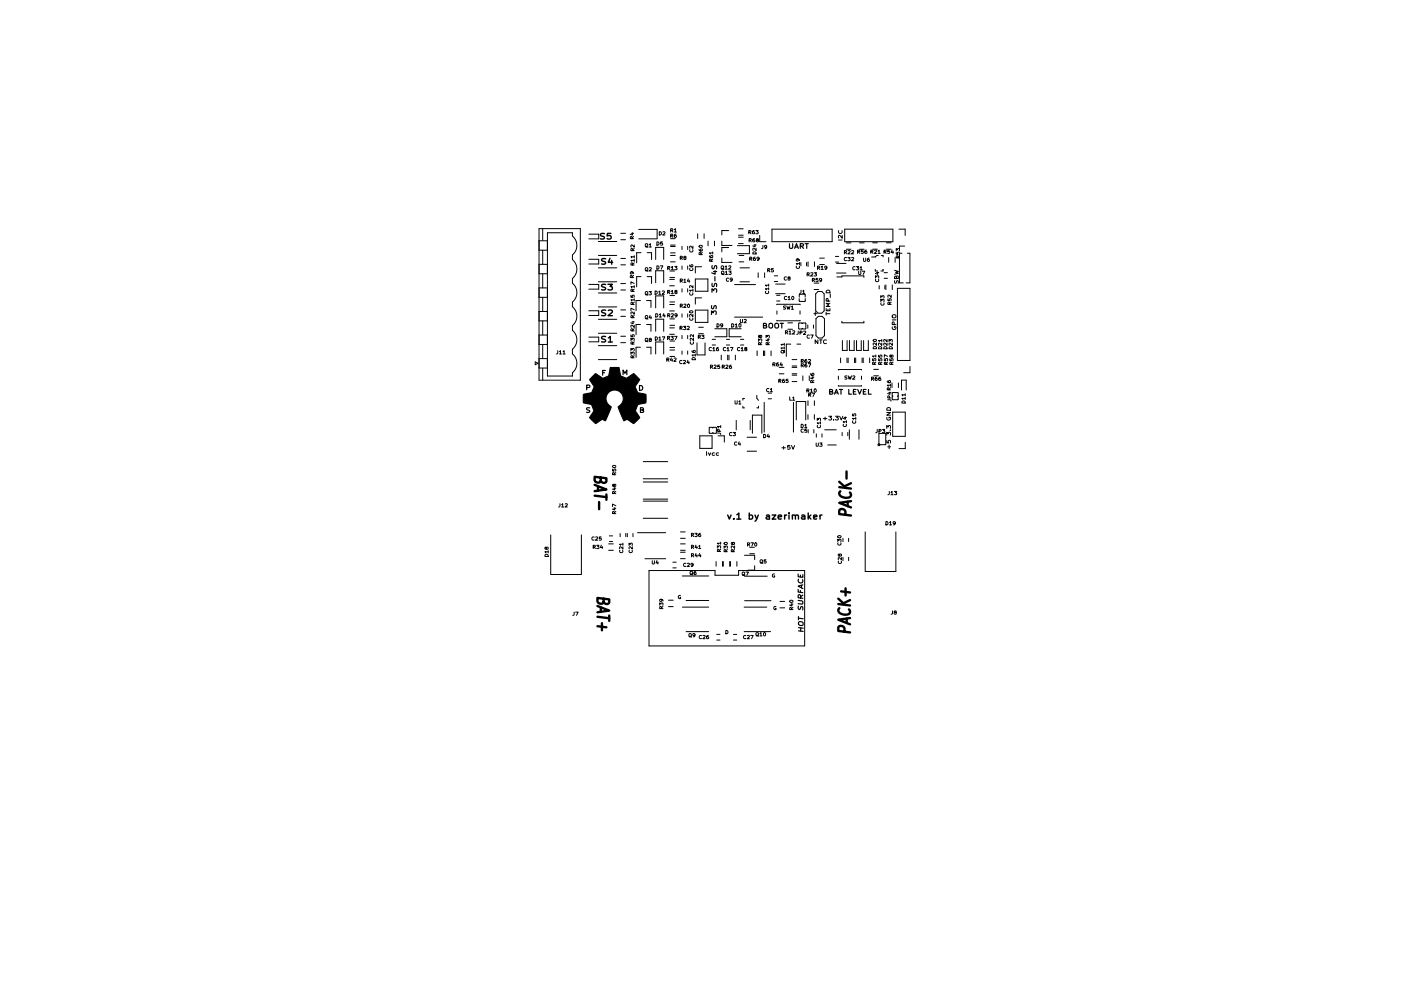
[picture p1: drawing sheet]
<svg xmlns="http://www.w3.org/2000/svg" width="297mm" height="210mm" viewBox="0 0 297 210" stroke-linecap="round" stroke-linejoin="round" font-family="sans-serif">
<g fill="none" stroke="#000" stroke-width=".21">
<path d="M114.3 48.5h8.7v32.2h-8.7zM114.3 58.1h1.8M114.3 56.1h1.8M114.3 53.1h1.8M114.3 51.1h1.8M115.1 48.5v2.5M115.1 53.1v3M115.1 58.1v3M116.1 49.4h5.3v.7a2.59 2.59 0 0 1 0 4v1a2.59 2.59 0 0 1 0 4v1a2.59 2.59 0 0 1 0 4v1a2.59 2.59 0 0 1 0 4v1a2.59 2.59 0 0 1 0 4v1a2.59 2.59 0 0 1 0 4v.7h-5.3zM124.8 49.7h2.1v1h-2.1M124.8 55h2.1v1h-2.1M126.9 59.8h3.9"/>
<path d="M126.9 56.8h3.9M126.9 51.2h3.9M126.9 54.2h3.9M131.6 49.5h1M131.6 50.9h1M131.6 54.8h1M131.6 56.2h1M133.9 49.5h.4M133.9 57.7l.1 .4h-.3l-.1-.3 .2-.1h.4l.1 .4M134 50.6v-.3l-.3-.1-.1 .4h.7M134 58.9v-.4h-.3l-.1 .4h.7M134.1 49.4v.5l-.5-.2"/>
<path d="M134.1 53.2v-.4h-.3v.4h.7M134.1 56.2v-.4h-.3v.4h.7M134.3 50.2l-.3 .3M134.3 58.4l-.3 .3M134.5 52v.5l-.5-.5-.2 .1v.3M134.5 55.2h-.7l.2 .3M134.5 54.5h-.7l.2 .2M134.5 52.7l-.4 .3M134.5 55.8l-.4 .2M134.5 54.2v.5M134.5 55v.5M135.4 48.7h3.9v2h-3.9"/>
<path d="M135.9 53.6h-.9v2.2M135.9 58.7h-.9v2.1M137 52.2l.4 .3M137 57.3l.4 .2M137.2 53.6h.9v1.5M137.2 58.7h.9v1.4M137.6 51.9l.3-.2v.7M137.6 56.8h.3l.2 .2-.5 .5h.5M137.6 52.4h.5M139 55v-2.5h1.7v2.5M139 60v-2.6h1.7v2.6M139.3 51.3a.36 .36 0 0 1 .4 .4 .36 .36 0 0 1-.4 .3z"/>
<path d="M139.3 56.4a.36 .36 0 0 1 .4 .3 .36 .36 0 0 1-.4 .4zM139.8 49.2a.36 .36 0 0 1 .4 .3 .36 .36 0 0 1-.4 .4zM140 56.4h.5l-.3 .7M140.5 51.3h-.4l-.1 .4 .4-.1 .1 .4h-.5M140.5 49.2h.3l.2 .2-.5 .5h.5M141.6 56.9h.3l.1-.3-.4-.1v.7M141.8 56.9l.2 .3M142 59.3h1M142 57.5h1M142 58.9h1M142.2 50.6h1M142.2 52h1"/>
<path d="M142.2 54.2h1M142.2 52.3h1M142.2 53.7h1M142.2 55.6h1M142.2 48.9h.4v-.3l-.4-.1v.7M142.2 50h.4v-.3h-.4v.7M142.3 56.7l.3-.2v.7M142.3 57.2h.5M142.4 48.9l.3 .3M142.4 50l.3 .4M143 48.7l.2-.2v.7M143 49.2h.4"/>
<path d="M143 56.5h.5l-.2 .3 .2 .1v.3h-.5M143.3 49.7l-.3 .1v.4l.1 .2 .3-.1-.1-.3-.3 .1M144.2 54.7h.4v-.3h-.4v.7M144.2 59.6l.4-.1v-.2l-.4-.1v.7M144.4 54.7l.3 .4M144.4 59.6l.3 .3M144.6 52.3v.7M144.6 56.4v.7M145 59.4l.2-.2v.7M145 59.9h.4M145.1 54.7l-.1-.2 .1-.1h.3v.2a.3 .3 0 0 0-.3 .1 .3 .3 0 0 0-.1 .3h.4l-.1-.3M145.8 52.3v.7"/>
<path d="M145.8 56.4v.7M145.9 59.2l-.1 .5h.4M146.1 59.4v.5M146.2 56.2l.2 .4h.4l.1-.1-.1-.3h-.3l.1 .4M146.3 53a.33 .33 0 0 0 .3 .5 .33 .33 0 0 0 .2-.5M146.3 56.9a.33 .33 0 0 0 .3 .5 .33 .33 0 0 0 .2-.5M146.9 52.2v.5l-.5-.5-.2 .2 .1 .3M147.4 59.2h2.7v2.6h-2.7zM147.9 49.6v1M148.2 52.9l.2 .3 .4 .1 .1-.2v-.3l-.4 .1 .1 .4M148.3 52.1a.34 .34 0 0 1 .4-.1 .34 .34 0 0 1 .2 .4 .34 .34 0 0 1-.4 .1 .34 .34 0 0 1-.3-.3zM148.6 54v-.4h-.3l-.1 .4h.7"/>
<path d="M148.8 56.6h-1.4v1.3M148.9 53.6l-.3 .2M149.3 49.6v1M150.1 51.1v1M150.4 54.3l.2 .3 .4 .1 .1-.2-.1-.3-.3 .1 .1 .4M150.8 55.4v-.4h-.3l-.1 .4h.7M151.1 53.7h-.7l.2 .2M151.1 55l-.3 .2M151.1 53.4v.5M151.5 51.1v1M153 51.1v1h2.2M153 54.7v1h2.2"/>
<path d="M153.1 56.9l.4 .3M153.1 58.1l.4 .2M153.7 56.6l.3-.2v.7M153.7 57.1h.5M153.8 57.7l.2-.2v.7M153.8 58.2h.5M154.5 59.1a.33 .33 0 0 0-.5 .2 .33 .33 0 0 0 .5 .3M154.5 56.5l.3-.1 .2 .2-.5 .5h.5M154.5 48.9h-1.5v.9M154.5 52.5h-1.5v.9M154.5 57.5h.5l-.2 .3 .2 .1v.3h-.5M155.3 59.3l-.4 .1-.1-.3 .3-.1 .2 .1-.1 .4-.3 .2"/>
<path d="M156.3 52.1h2.6v1.7h-2.6M156.6 49.9h1M156.6 48.5h1M156.6 50.3h1M156.6 51.7h1M156.7 54.2h1M156.7 55.6h1M156.9 59.8h2M156.9 56.8h2M158.8 49.3l.4-.1v-.2l-.4-.1v.7M158.8 51h.4l.1-.3-.5-.1v.7M159 54.9h.3l.1-.3h-.4v.7"/>
<path d="M159 49.3l.2 .3M159 51l.3 .3M159.2 54.9l.2 .4M159.7 53.5a.37 .37 0 0 1 .5 0 .37 .37 0 0 1 .1 .4h-.7zM159.8 52h.5M159.9 48.9l-.3 .2-.1 .4 .2 .1 .3-.1-.1-.3-.4 .1M160 50.6l-.4 .2v.4l.1 .1h.3v-.4l-.4 .1M160.1 51.9v.5l-.5-.2M160.1 54.6l-.3 .1-.1 .4 .2 .2 .2-.1v-.3l-.4 .1M160.3 48.9h.4l-.2 .3h.2v.3h-.4M160.3 52.7v.5l-.5-.5-.2 .1 .1 .3M160.5 50.9l-.1-.1 .1-.2 .3 .1v.2a.3 .3 0 0 0-.3 0 .3 .3 0 0 0-.1 .4h.4l-.1-.4"/>
<path d="M160.7 57.9v1M160.9 54.9l-.3 .1-.1-.4h.3l.1 .1v.4l-.3 .2M161.1 49.9v1.4h1.3M161.8 52.1l-.1 .6-.3 .1M162.1 57.9v1M162.6 52.4l-.4 .1-.1-.4h.3l.2 .1-.1 .4-.3 .2M162.8 57.3h.4v-.3h-.4v.7M163 57.3l.2 .4M163.7 48.6h12.7v2.7h-12.7zM164 57h-.4l-.1 .3h.4l.1 .3h-.5M164.2 59.7h.7M164.2 58.5h.7"/>
<path d="M166.8 58.8a.33 .33 0 0 0-.5 .3 .33 .33 0 0 0 .5 .3M167.2 59l-.1-.1 .1-.2 .3 .1v.2a.3 .3 0 0 0-.3 0 .3 .3 0 0 0-.1 .4h.4l-.1-.4M168.9 56.5a.33 .33 0 0 0 .3 .5 .33 .33 0 0 0 .3-.5M169.1 54.9l.1 .4-.3 .1-.1-.3 .1-.2 .4 .1 .2 .3M169.5 55.9h-.7l.2 .3M169.5 55.7v.5M169.8 55.7v.7M171 55.7v.7M171.1 58.2h.4v-.3h-.4v.7M171.3 58.2l.3 .4M171.3 55.5v1M171.9 57.9h.3l.1 .2-.4 .5h.4"/>
<path d="M172.2 59.4h.4v-.3h-.4v.7M172.4 59.4l.3 .4M172.6 57.9h.5l-.3 .2 .3 .1v.3h-.5M172.7 55.5v1M173.3 56.8h.4v-.3h-.4v.7M173.4 59.1h-.4v.3h.4v.3h-.4M173.5 56.8l.3 .4M173.8 54.8h1M173.8 56.1h1M174.1 56.7l.2-.2v.7M174.1 57.2h.4M174.2 59.4l-.4 .1v-.4h.3l.1 .1v.4l-.4 .2"/>
<path d="M175.3 56.8l-.4 .1v-.4h.3l.1 .1v.4l-.4 .2M177.1 55.6h.7M177.1 54.4h.7M177.4 57.9h2M177.4 55.9h2M177.4 58.8h1.1v-.3h4.7v.4M177.8 50.9h.8M177.8 48.9a.4 .4 0 0 0 .4 .6 .4 .4 0 0 0 .3-.6M178.6 49.9v.6l-.6-.6-.2 .2v.4M179 53.5h.4v-.3h-.4v.7M179.1 48.6h10.2v2.7h-10.2zM179.2 53.5l.3 .4"/>
<path d="M179.4 51.5h1M179.4 52.9h1M179.5 54.7a.33 .33 0 0 0-.5 .3 .33 .33 0 0 0 .5 .3M179.8 54.6h.4l-.2 .3 .2 .1v.3h-.4M179.8 53.2h.3l.1 .2-.4 .5h.4M180.6 54.7l.3-.1 .1 .2-.5 .5h.5M180.6 53.2h.3l.1 .2-.5 .5h.5M181.3 56.6a.33 .33 0 0 0-.5 .3 .33 .33 0 0 0 .5 .3M181.6 56.6h.4l-.2 .2 .2 .1v.3h-.4M181.8 53.4h.4v-.3h-.4v.7M182 53.4l.3 .4M182.1 57.5v.6l.1 .1 .3-.1v-.6"/>
<path d="M182.2 51.5h1M182.2 52.9h1M182.4 56.8l.2-.2v.7M182.4 57.3h.4M182.8 57.5h.5l-.3 .7M183 53.1h-.4v.3h.4v.3h-.4M183.1 54.8v.5l.1 .2 .3-.2v-.5M183.7 53.1l-.3 .1v.4l.1 .2 .3-.1-.1-.3-.3 .1M184.3 54.8l-.4 .1v.4l.1 .2 .3-.1v-.3l-.4 .1M184.6 53.4h.4v-.3h-.4v.7M184.8 53.4l.3 .4M185 52.9h1"/>
<path d="M185 51.5h1M185.4 53.1h.3l.1 .2-.4 .5h.4M185.6 57.1v.4h.4M185.6 59v-.5l.3 .3 .1-.3h.3v.5M185.7 59.3a.33 .33 0 0 0 .3 .5 .33 .33 0 0 0 .3-.5M185.9 57.8h.4M186.1 57.7v.5l-.5-.2M186.2 53.3l.2-.2v.7M186.2 53.8h.4M186.2 54.2h-.2l-.4 .3h-.8M186.9 54.2h.3v.3M187.2 57.1v.4h-.4"/>
<path d="M187.4 53.4h.4v-.3h-.4v.7M187.4 57.8h.7M187.4 59h.7M187.6 53.4l.3 .4M187.9 52.9h1M187.9 51.5h1M188.4 54.6v1M188.6 53.1h-.4v.3h.4v.3h-.4M189.1 53l-.1 .5h.4M189.3 53.3v.5M189.7 57.3l.8 .3-.6 .2 .6 .2-.8 .2M189.7 59.5v.6h.3l.1-.5 .2-.1 .2 .2-.1 .4"/>
<path d="M189.8 54.6v1M190 53.5v.4l.3 .1v-.4l.4-.1v.5M190 53.2v-.5l.3 .3v-.2h.4v.4M190 58.8l.2-.3 .3 .2v.4h-.8v-.5l.3 .1v.4M190.4 54.7l-.1-.4h-.2l-.1 .4h.7M190.6 48.6h1.3v1.3M190.7 54.3l-.3 .2M191.2 53.7h-.5v6.3h.8M191.8 52.2h-1.1v.8M192.4 53.7h.5v6.3h-.8M113.5 76.8l.6 .3-.6 .3zM114.3 78.1h1.8"/>
<path d="M114.3 76.1h1.8M114.3 73.1h1.8M114.3 71.1h1.8M114.3 68.1h1.8M114.3 66.1h1.8M114.3 63.1h1.8M114.3 61.1h1.8M115.1 63.1v3M115.1 68.1v3M115.1 73.1v3M115.1 78.2v2.5M118.3 74.4l-.1 .6-.2 .1"/>
<path d="M118.6 74.6l.2-.2v.7M118.6 75.1h.5M119.4 74.6l.2-.2v.7M119.4 75.1h.4M124.8 60.3h2.1v1h-2.1M124.8 65.9h2.1v1h-2.1M124.8 71.5h2.1v1h-2.1M126.9 67.7h3.9M126.9 65.1h3.9M126.9 62.2h3.9M126.9 70.7h3.9M126.9 73.3h3.9"/>
<path d="M126.9 76.3h3.9M131.6 67.1h1M131.6 65.8h1M131.6 60.2h1M131.6 61.5h1M131.6 71.3h1M131.6 72.7h1M133.8 62.7v.3l.3 .1v-.4h.3v.4M133.8 75.2v-.5l.2 .3 .1-.3h.3v.5M133.8 74.4v-.5l.2 .3 .1-.2h.3v.4M133.8 72.3v-.5l.2 .2 .1-.2h.3v.5M133.8 71.1v.3l.3 .1v-.4h.3v.4"/>
<path d="M134 68.3h.5M134.1 64.6v-.4h-.3v.4h.7M134.1 61.8v-.4h-.3v.4h.7M134.1 70.2v-.4h-.3v.4h.7M134.1 67.4v-.4h-.3v.4h.7M134.1 75.9v-.4h-.3v.4h.7M134.1 73v-.4h-.3v.4h.7M134.2 68.2v.5l-.5-.2M134.5 63.6h-.7l.2 .2M134.5 60.8h-.7l.2 .3M134.5 60.1l-.7-.3v.5M134.5 69v.5l-.5-.5-.2 .1v.3"/>
<path d="M134.5 66.2v.5l-.5-.5-.2 .1v.3M134.5 65.7l-.7-.3v.5M134.5 60.6v.5M134.5 63.4v.4M134.5 64.2l-.4 .2M134.5 61.4l-.4 .2M134.5 69.7l-.4 .3M134.5 66.9l-.4 .3M134.5 75.5l-.4 .2M134.5 72.5l-.4 .3M135.8 63.8h-.9v2.1M135.8 68.8h-.9v2.2"/>
<path d="M135.8 73.7h-.9v2.1M137 62.4l.4 .2M137 67.5l.4 .2M137 72.3l.4 .2M137.1 63.8h.9v1.4M137.1 68.8h.9v1.5M137.1 73.7h.9v1.4M137.6 61.9h.5l-.3 .2 .3 .1v.3h-.5M137.8 72.1l-.2-.2 .2-.1h.3v.2a.3 .3 0 0 0-.4 .1 .3 .3 0 0 0 0 .3h.4l-.2-.3M137.8 66.9l-.2 .5h.5M138 67.2v.4M138.9 61.7a.36 .36 0 0 1 .5 .4 .36 .36 0 0 1-.5 .3z"/>
<path d="M138.9 71.5a.36 .36 0 0 1 .5 .3 .36 .36 0 0 1-.5 .4zM139 65.3v-2.5h1.7v2.5M139 70.3v-2.6h1.7v2.6M139 75.1v-2.5h1.7v2.5M139 66.6a.36 .36 0 0 1 .5 .3 .36 .36 0 0 1-.5 .4zM139.7 61.9l.2-.2v.7M139.7 62.4h.4M139.7 71.7l.2-.2v.7M139.7 72.2h.4M139.8 66.8l.2-.2v.7M139.8 67.3h.4M140.4 71.5h.5l-.3 .7"/>
<path d="M140.4 61.8l.3-.1 .2 .2-.5 .5h.5M140.7 66.5l-.2 .5h.5M140.9 66.8v.5M141.4 76.3h.4v-.3h-.4v.7M141.5 71.7h.4v-.3h-.4v.7M141.6 62l.3-.1 .1-.2-.4-.1v.7M141.6 66.9h.3l.1-.3h-.4v.7M141.6 76.3l.2 .4M141.7 71.7l.3 .4M141.8 62l.2 .3M141.8 66.9l.2 .4M142 60.6h1"/>
<path d="M142 64.6h1M142 66h1M142 69.6h1M142 70.9h1M142 62.7h1M142 64.1h1M142 67.7h1M142 69h1M142 72.4h1M142 73.7h1M142 74.3h1M142 75.6h1"/>
<path d="M142.3 71.4h.4l-.2 .2 .2 .1v.3h-.4M142.3 61.8l.3-.2v.7M142.3 66.6h.3l.2 .2-.5 .5h.5M142.3 62.3h.5M142.3 75.9l-.2 .5h.5M142.5 76.2v.5M142.9 76h.3l.2 .2-.5 .5h.5M143 71.4h.5l-.3 .7M143.2 61.9l-.1-.1 .1-.2 .3 .1v.1a.3 .3 0 0 0-.3 .1 .3 .3 0 0 0-.1 .3h.4l-.1-.3M143.5 66.9l-.3 .1-.1-.4h.3l.1 .1v.4l-.3 .2M144.2 69.6h.4v-.3l-.4-.1v.7M144.2 64.9h.4v-.3l-.4-.1v.7"/>
<path d="M144.4 69.6l.2 .3M144.4 64.9l.3 .3M144.6 76.5a.33 .33 0 0 0-.5 .3 .33 .33 0 0 0 .5 .3M144.6 61.3v.7M144.6 66.6v.7M144.6 71.2v.7M144.6 74.5v.7M144.9 76.5h.3l.1 .2-.4 .5h.4M144.9 69.2h.5l-.3 .3 .3 .1v.3h-.5M145 64.6l.3-.1 .1 .2-.4 .5h.4M145.7 69.3l.3-.1 .2 .2-.5 .5h.5M145.8 61.3v.7"/>
<path d="M145.8 66.6v.7M145.8 71.2v.7M145.8 74.5v.7M145.8 64.6l.1-.1a.32 .32 0 0 1 .3 .4 .32 .32 0 0 1-.4 .3zM145.8 76.4l-.1 .5h.4M146 76.7v.5M146.3 62.1a.33 .33 0 0 0 .3 .5 .33 .33 0 0 0 .2-.5M146.3 67.5a.33 .33 0 0 0 .3 .5 .33 .33 0 0 0 .2-.5M146.3 66a.34 .34 0 0 1 .4-.1 .34 .34 0 0 1 .2 .4 .34 .34 0 0 1-.4 .1 .34 .34 0 0 1-.3-.4zM146.4 72.5a.33 .33 0 0 0 .3 .5 .33 .33 0 0 0 .3-.5M146.7 74.4l.2 .4h.4l.1-.2-.1-.2h-.3l.1 .4M146.8 75.9a.37 .37 0 0 1 .5 0 .37 .37 0 0 1 .1 .4h-.7z"/>
<path d="M146.9 61.6h-.7l.2 .2M146.9 60.6v.5l-.5-.5-.2 .2 .1 .3M146.9 66.7v.5l-.5-.5-.2 .1 .1 .4M146.9 61.4v.4M147 71.8v.5l-.5-.5-.2 .1 .1 .3M147 71v.5l-.5-.5-.2 .2 .1 .3M147.4 75.3h-.7l.2 .3M147.4 75.1v.5M147.4 65.8h2.7v2.6h-2.7zM147.8 72.8v2.5h1.7v-2.5M148 71.5h.4l.1-.3-.5-.1v.7M148.1 69.4h1"/>
<path d="M148.1 70.8h1M148.2 71.5l.3 .3M148.8 63.2h-1.4v1.3M148.8 71.1h.5l-.3 .3 .2 .1v.3h-.4M150.6 77.8h.4v-.3h-.4v.7M150.8 77.8l.3 .4M150.8 73.8a.33 .33 0 0 0-.5 .3 .33 .33 0 0 0 .5 .2M151 72h.7M151 73.2h.7M151.1 73.9l.3-.2v.7M151.1 74.4h.5M151.4 77.5h.3l.1 .2-.4 .5h.4"/>
<path d="M151.6 69.7h2.5v1.7h-2.5M152 68.7a.36 .36 0 0 1 .5 .3 .36 .36 0 0 1-.5 .4zM152.3 73.7l-.4 .2v.4l.2 .1 .2-.1v-.3l-.4 .1M152.6 77.5h-.4v.3h.3l.1 .3h-.4M152.9 75.3v1M153.1 77.8h.4v-.3h-.4v.7M153.2 69l-.4 .1v-.3l.3-.1 .1 .1v.4l-.4 .2M153.3 77.8l.3 .4M153.8 73.8a.33 .33 0 0 0-.5 .3 .33 .33 0 0 0 .5 .2M153.9 77.5h.3l.1 .2-.4 .5h.4M154 72h.7M154 73.2h.7"/>
<path d="M154.1 73.9l.3-.2v.7M154.1 74.4h.5M154.3 75.3v1M154.6 75.3v1M154.9 73.7h.5l-.3 .7M155 77.5l-.3 .1v.4l.1 .2 .3-.1-.1-.3-.3 .1M155.1 68.7a.36 .36 0 0 1 .5 .3 .36 .36 0 0 1-.5 .4zM155.7 60.4h4.5M155.7 67.3h6M155.9 68.9l.2-.2v.7M155.9 69.4h.4M155.9 75.3v1"/>
<path d="M156.7 68.8l.1-.1a.32 .32 0 0 1 .3 .4 .32 .32 0 0 1-.4 .2zM156.8 73.8a.33 .33 0 0 0-.5 .3 .33 .33 0 0 0 .5 .2M157 67.8v.5l.1 .2 .3-.2v-.5M157 72h.7M157 73.2h.7M157.1 73.9l.3-.2v.7M157.1 74.4h.5M157.2 69.7h-2.6v1.7h2.6M157.8 67.8h.3l.1 .2-.5 .5h.5M158.1 74l-.2-.1 .2-.2 .2 .1v.1a.3 .3 0 0 0-.3 .1 .3 .3 0 0 0-.1 .3h.4l-.1-.3M160.5 74.4v1M160.8 72.4v-.5l.3 .3 .1-.3h.3v.5"/>
<path d="M161.1 71.3l.4-.1v.4a.3 .3 0 0 1-.4-.1 .3 .3 0 0 1-.1-.3h-.1l-.1 .2 .1 .2 .2-.2M161.2 73.1v-.4h-.3l-.1 .4h.7M161.5 72.7l-.3 .2M161.9 74.4v1M162.1 74.4v1M162.3 61.8a.33 .33 0 0 0 .3 .5 .33 .33 0 0 0 .3-.5M162.4 71.6v-.5l.3 .3v-.2h.3v.4M162.6 72h.5M162.8 73.1l-.1-.4h-.2l-.1 .4h.7M162.9 71.9v.5l-.5-.2M163 61.3h-.7l.2 .2M163 60.5h-.7l.2 .2"/>
<path d="M163 60.3v.4M163 61v.5M163.1 72.7l-.3 .2M163.5 74.4v1M163.9 77.3h.4v-.3h-.4v.7M164.1 77.3l.2 .4M164.5 60.3h2M164.5 62.3h2M164.7 63.9h.7M164.7 62.7h.7M164.7 68h4.9M164.7 64.7h4.9"/>
<path d="M164.7 66v.7M165 77l-.3 .1-.1 .4 .2 .2 .3-.1-.1-.3-.4 .1M165.2 77.9h1M165.2 79.3h1M165.6 76.9l-.2 .5h.5M165.8 77.2v.5M166.3 73.8h-.7l.2 .3M166.3 73.1h-.7l.2 .2M166.3 72.8v.5M166.3 73.6v.5M166.3 74.3l-.2 .4M166.5 70.5h.4v-.3h-.4v.7"/>
<path d="M166.6 64.9l-.5 .1v.2l.5 .3-.5 .1M166.7 70.5l.3 .4M166.8 62.9a.33 .33 0 0 0-.5 .3 .33 .33 0 0 0 .5 .3M166.8 64.9l.2 .7 .2-.5 .1 .5 .2-.7M167 68.5h1M167 69.9h1M167.1 63.1l.2-.2v.7M167.1 63.6h.4M167.3 70.4l.2-.2v.7M167.3 70.9h.4M167.7 73h-1v2.6M167.8 65.1l.2-.2v.7"/>
<path d="M167.8 65.6h.4M167.9 62.9h.1a.32 .32 0 0 1 .3 .4 .32 .32 0 0 1-.4 .2zM167.9 76.3h1M167.9 77.7h1M167.9 77.9h1M167.9 79.3h1M167.9 79.6h1M168.1 70.2h.3l.1 .2-.5 .5h.5M169 73h.8M169.2 70.2v.6l-.3 .1M169.3 68.7l.1-.2 .7 .2 .1-.2 .6 .1 .1 1.1-.2 .1M169.3 68.7l.1 1.1h.6l.1-.1 .6 .1"/>
<path d="M169.5 63.3v.5M169.5 63.8l.1 .2M169.6 70.6h.4v-.3l-.4-.1v.7M169.6 66v.7M169.8 61.6v.6l-.3 .1M169.9 76.6h.4v-.3h-.4v.7M169.9 77.5h.4v-.3h-.4v.7M170.1 76.6l.2 .4M170.1 77.5l.2 .4M170.2 61.8l.2-.2v.7M170.2 62.3h.4M170.2 79.7v1"/>
<path d="M170.4 70.3l.3-.1 .1 .2-.5 .5h.5M170.7 63v-.5l-1.1-.1-.1 .1v.5M170.7 63.8l-.1 .2h-1M170.7 63.3v.5M171 76.3l-.3 .1-.1 .4 .2 .2 .3-.1-.1-.3-.4 .1M171 77.2l-.3 .1-.1 .4 .2 .2 .3-.1-.1-.3-.4 .1M171.3 68.9v.7M171.4 77.2h.5l-.3 .7M171.4 76.3h.3l.2 .2-.5 .5h.5M171.6 79.7v1M171.6 71.1a.33 .33 0 0 0-.5 .3 .33 .33 0 0 0 .5 .3M171.9 79.3l.1 .3h.4l.2-.1-.1-.3-.3 .1 .1 .3"/>
<path d="M171.9 71.1h.5l-.3 .7M172.3 79.9v.5l-.5-.2M172.5 68.9v.7M172.6 66.5h.6M172.6 60.1h1M172.6 61.4h1M172.9 66.2v.7M172.9 62.3l.5-.5h.8l.5 .5v3.6l-.5 .5h-.8l-.5-.5zM173 67.6l.5-.5h.8l.5 .5v3.6l-.5 .5h-.8l-.5-.5zM173.4 72.1v.8l-.6-.8v.8M173.7 72.1h.6M174 72.1v.8"/>
<path d="M175.2 65.5v.4h.8v-.4M175.2 66.6h.8M175.2 66.3v.5M175.2 72.2a.4 .4 0 0 0-.6 .3 .4 .4 0 0 0 .6 .3M175.3 61.6a.43 .43 0 0 1 .5 0 .43 .43 0 0 1 .2 .5h-.8zM175.5 65.6v.3M175.6 63.9l-.1-.5-.2-.1-.1 .6h.8M176 64.4h-.8l.5 .3-.5 .3h.8M176 62.4v.7M177.7 78.5h4.9M177.7 79.8v.7M178.2 75.9v1"/>
<path d="M178.5 68.2v.3h4.7v-.3M178.6 72.2v2.1h1v-2.1M179.6 79.8h-.4v.2l.4 .3-.5 .1M179.6 75.9v1M179.8 75.9v1M179.8 79.7l.2 .7 .2-.5 .1 .5 .2-.7M180.1 72.2v2.1h1v-2.1M180.8 79.8l.3-.1 .2 .2-.5 .5h.5M181.2 75.9v1M181.4 75.9v1M181.6 72.2v2.1h1v-2.1M182.6 79.8v.7"/>
<path d="M182.8 75.9v1M183 75.9v1M183.1 72.2v2.1h1v-2.1M184.4 75.9v1M185 76.1v.4h.3v-.4h.3v.4M185.2 72.1a.34 .34 0 0 1 .4-.1 .34 .34 0 0 1 .2 .3 .34 .34 0 0 1-.4 .2 .34 .34 0 0 1-.2-.4zM185.2 73.6a.37 .37 0 0 1 .5 0 .37 .37 0 0 1 .1 .4h-.7zM185.3 78.4h1M185.3 79.7h1M185.4 77.3l-.1-.4h-.2l-.1 .4h.7M185.7 75.5h-.7l.2 .3M185.7 76.8l-.3 .3"/>
<path d="M185.7 75.3v.5M185.8 72.8v.5l-.5-.5-.2 .1 .1 .3M186.3 76.1v.4h.3v-.3l.3-.1v.4M186.3 75.4v.3l.3 .1v-.4h.3v.4M186.3 73.6a.37 .37 0 0 1 .5 0 .37 .37 0 0 1 .1 .4h-.7zM186.4 60.6v.7M186.6 77.3v-.4h-.3v.4h.7M186.7 64v-.5l.3 .3 .1-.3h.3v.5M186.7 63.2v-.5l.3 .3 .1-.2h.3v.4M186.8 64.3a.33 .33 0 0 0 .3 .5 .33 .33 0 0 0 .3-.5M186.9 72.8v.5l-.5-.5-.2 .1 .1 .3M186.9 72.3h-.7l.2 .2"/>
<path d="M186.9 72v.5M187 76.8l-.4 .3M187.5 73.6a.37 .37 0 0 1 .4 0 .37 .37 0 0 1 .2 .4h-.7zM187.5 76.1v.4h.3v-.4h.3v.4M187.6 60.6v.7M187.8 60.4v1M187.9 77.3l-.1-.4h-.2l-.1 .4h.7M188.1 72.8v.5l-.5-.5-.2 .1v.3M188.1 72v.5l-.5-.5-.2 .2v.3M188.2 75.6l-.7-.3v.5M188.2 76.8l-.3 .3M188.2 63.4v.4h.4l-.1-.4h.4v.4"/>
<path d="M188.5 72.5v-.5l.3 .3v-.2h.3v.4M188.6 73.6a.37 .37 0 0 1 .4 0 .37 .37 0 0 1 .2 .4h-.7zM188.6 64.6v-.4h-.3l-.1 .4h.7M188.7 76.1v.4h.3v-.3l.3-.1v.4M188.9 62.6v.5l-.5-.5-.2 .2 .1 .3M188.9 64.1l-.3 .3M189 75.5l.3-.1v.3a.3 .3 0 0 1-.3 0 .3 .3 0 0 1-.1-.3h-.2v.2l.1 .2 .2-.2M189 77.3v-.4h-.3v.4h.7M189.2 67.9h.8M189.2 60.4v1M189.2 72.8v.5l-.5-.5-.2 .1 .1 .3M189.2 69.3a.4 .4 0 0 0 .4 .6 .4 .4 0 0 0 .3-.6h-.3v.2"/>
<path d="M189.4 76.8l-.4 .3M189.6 68.9l-.1-.5-.2-.1-.1 .6h.8M190.3 61.2h2.6v15.3h-2.6zM192.9 77.7v1.4h-1.3M129.9 99.5v.4l.3 .1v-.4l.3-.1v.5M129.9 98.8a.34 .34 0 0 1 .4-.1 .34 .34 0 0 1 .2 .4 .34 .34 0 0 1-.4 .1 .34 .34 0 0 1-.2-.3zM136.4 97.9h5.2M148.4 92.5h2.6v2.6h-2.6zM149.8 95.8v.8M150.2 96.1l.2 .5 .3-.5M150.5 90.7l-.1 .1v1.1h.6l.1-.1 .7 .1M150.5 90.7l.6 .1 .1-.1h.7v1.1l-.1 .1"/>
<path d="M151.5 96.1l-.5 .1 .1 .4h.4M152.1 91.9h.6l.1 .3M152.2 92.5h1.4v1.3M152.3 96.1l-.4 .1 .1 .4h.3M152.5 91.5l-.1-.4h-.2l-.1 .4h.7M152.8 90.5h-.7l.2 .2M152.8 90.3v.4M155.2 91.8a.33 .33 0 0 0-.5 .3 .33 .33 0 0 0 .5 .3M155.4 91.8h.5l-.2 .2 .2 .1v.3h-.5M155.8 85v.6l.2 .1 .3-.1v-.6M156.1 89.2v2M156.2 93.8a.33 .33 0 0 0-.5 .3 .33 .33 0 0 0 .5 .3"/>
<path d="M156.6 85.2l.3-.2v.7M156.6 85.7h.5M156.7 93.7l-.2 .5h.5M156.9 94v.5M157.5 86.2v.3h.4M157.9 84.5h-.4v.4M158.4 95.7h2M158.4 92.8h2M159.1 89.2v2M159.5 91.9v-3.8h2v3.8M160.5 83.9v.6l.3 .4M160.8 86.2v.3h-.3"/>
<path d="M161.9 92.2a.36 .36 0 0 1 .5 .3 .36 .36 0 0 1-.5 .4zM162 85.4v6.3M162.9 92.1l-.2 .5h.5M162.9 84.6h.7M162.9 83.4h.7M163 82.5a.33 .33 0 0 0-.5 .3 .33 .33 0 0 0 .5 .2M163 92.4v.5M163.3 82.6l.3-.2v.7M163.3 83.1h.5M165.1 80.8h.4v-.3h-.4v.7M165.3 80.8l.3 .4M165.8 95h.7"/>
<path d="M166.1 94.7v.6M166.3 80.5l-.4 .1v.4l.1 .2 .3-.1v-.3l-.4 .1M167.1 80.5h-.4v.3h.3l.1 .3h-.4M167.4 84.2v.7h.4M167.5 94.5h-.5v.4h.4l.1 .3h-.5M167.8 94.5l.3 .8 .4-.8M167.9 81h1M168 84.4l.3-.2v.7M168 84.9h.5M168.2 85.4v6.3M168.8 89.1v-3.9h2v3.9M169.9 90a.36 .36 0 0 1 .4 .4 .36 .36 0 0 1-.4 .3z"/>
<path d="M170.3 91.1a.33 .33 0 0 0-.5 .3 .33 .33 0 0 0 .5 .2M170.6 90.2l.3-.2v.7M170.6 90.7h.5M171 91h-.3l-.1 .3h.4v.3h-.4M171.1 82.9l.4-.1v-.2l-.4-.1v.7M171.3 82.9l.2 .3M171.3 85v1M171.3 88v1M171.3 91.1v.7M171.5 83.8l.3-.1 .1-.2-.4-.1v.7M171.6 83.8l.3 .3M171.8 82.7l.3-.2v.7"/>
<path d="M171.8 83.2h.5M172.1 80h.5M172.2 83.4h.5l-.3 .7M172.2 81.2v-.4h-.3v.4h.7M172.6 91.1v.7M172.6 80.7l-.4 .3M172.7 85v1M172.7 88v1M172.7 82.6l.1-.1a.32 .32 0 0 1 .3 .4 .32 .32 0 0 1-.4 .2zM173 94v.6l.2 .1 .3-.1v-.6M173.1 92v.7M173.3 89.2v-.5l.2 .3 .1-.2h.3v.4"/>
<path d="M173.3 90.3a.33 .33 0 0 0 .3 .5 .33 .33 0 0 0 .3-.5M173.8 94h.5l-.3 .3h.3v.3h-.5M174 89.7h-.7l.2 .3M174 89.5v.5M174.3 92v.7M174.6 88.8h.7M174.9 91.2h2.4M174.9 88.5v.6M175.5 94.4h1.8M175.7 88.3h.6l-.3 .3 .3 .1v.3h-.6M176.7 89v.1M177.1 88.3h.6l-.3 .3 .3 .1v.3h-.6"/>
<path d="M177.7 81.8h4.9M178 88.3l.4 .8 .3-.8M178.6 91.7v.7M178.8 90a.33 .33 0 0 0 .3 .5 .33 .33 0 0 0 .3-.5M179 88.6h.5M179.2 88.5v.4l-.5-.1M179.5 89.5h-.7l.2 .2M179.5 89.3v.4M179.7 91.7v.7M180.1 91.2v2M180.7 87.8v.4h.4l-.1-.3 .4-.1v.4M180.8 89.3a.33 .33 0 0 0 .3 .5 .33 .33 0 0 0 .3-.5"/>
<path d="M181.4 88.8h-.7l.2 .2M181.4 88.6v.4M182.1 91.2v2M184.8 80.4l.4-.1v-.2l-.4-.1v.7M185 80.4l.2 .3M185.9 80l-.3 .2-.1 .4 .2 .1 .3-.1-.1-.3-.4 .1M186 91.1l-.1 .6-.2 .1M186.3 91.9h1.5v2.4h-1.5zM186.4 91.5l.3-.1 .1-.2-.4-.1v.7M186.7 80l-.4 .2v.4l.2 .1 .2-.1v-.3l-.4 .1M187.1 91.1h.5l-.3 .3h.2v.3h-.4M188 93.5v.4l.4 .1v-.5h.3v.5"/>
<path d="M188 92.3v-.6l.3 .3 .1-.2h.3v.5M188 90.9v-.6l.3 .3 .1-.3h.3v.6M188 87.5h.8l-.8 .6h.8M188 88.6a.4 .4 0 0 0 .4 .5 .4 .4 0 0 0 .3-.6h-.2v.2M188.1 80.8l.2 .4h.4l.1-.2-.1-.2h-.3l.1 .4M188.1 86.6a.43 .43 0 0 1 .6-.1 .43 .43 0 0 1 .1 .5h-.8zM188.2 94.8h.6M188.2 84.8l.6 .1 .1 .2M188.4 83.3h.5M188.5 82.7l-.1-.4h-.2l-.1 .4h.7M188.5 94.4v.8M188.6 84.4v-.3l-.3-.1-.1 .4h.7"/>
<path d="M188.7 83.2v.5l-.5-.2M188.7 91.3h.1M188.8 81.7h-.7l.2 .3M188.8 82.3l-.3 .2M188.8 81.5v.5M189.1 81.2v1M189.2 84.7l.1 .1M189.3 87.4h2.6v5.2h-2.6zM189.3 83.3l-.1 .1 .1 .6-.1 .7M189.3 83.3h1l.1 .1M190.4 83.4l-.1 .6 .1 .1v.7h-1.1M190.5 81.2v1"/>
<path d="M191.1 82.7v-2.1h1v2.1M191.3 85.1a.37 .37 0 0 1 .5 0 .37 .37 0 0 1 .1 .4h-.7zM191.9 84.5h-.7l.2 .3M191.9 83.8h-.7l.2 .2M191.9 83.5v.5M191.9 84.3v.5M191.9 93.8v1.4h-1.3M115.6 117.7a.37 .37 0 0 1 .5-.1 .37 .37 0 0 1 .1 .5h-.7zM115.8 116.2l.4-.1v.4a.3 .3 0 0 1-.4-.1 .3 .3 0 0 1 0-.3l-.2 .1-.1 .2 .2 .1 .1-.1M116.2 117.1h-.7l.2 .2M116.2 116.8v.5M116.8 113.5v8.4h6.5v-8.4"/>
<path d="M118.7 106.9v.6l-.3 .1M119.1 107.1l.2-.2v.7M119.1 107.6h.4M119.8 106.9h.3l.2 .2-.5 .5h.5M125.8 116.1l.4-.1v-.2l-.4-.1v.7M126 116.1l.2 .3M126 114a.33 .33 0 0 0-.5 .3 .33 .33 0 0 0 .5 .2M126.3 114l.3-.1 .1 .2-.5 .5h.5M126.5 115.7h.5l-.3 .3h.3v.3h-.5M127.5 113.9h-.4l-.1 .3h.4l.1 .3h-.5M127.5 115.7l-.2 .5h.5M127.7 115.9v.5"/>
<path d="M129 115.4h1M129 116.8h1M129.2 114.9h.7M129.2 113.7h.7M130.1 107.8h.5M130.1 103.6h.5M130.2 102.9l.3-.1v.4a.3 .3 0 0 1-.3-.1 .3 .3 0 0 1-.1-.3h-.2v.2l.1 .2 .2-.2M130.2 109v-.4h-.3v.4h.7M130.2 104.7v-.4h-.3v.4h.7M130.2 100.7v-.4h-.3v.4h.7M130.3 107.7v.5l-.5-.2M130.3 103.5v.5l-.5-.2"/>
<path d="M130.6 107.3l-.7-.3v.5M130.6 108.5l-.4 .3M130.6 104.3l-.4 .2M130.6 100.3l-.4 .2M131.4 116.8a.33 .33 0 0 0 .3 .5 .33 .33 0 0 0 .3-.5M131.5 113.2v.7M132.1 116v.5l-.5-.5-.2 .2v.3M132.1 115.5h-.7l.2 .2M132.1 115.2v.5M132.7 113.2v.7M133 113.2v.7M133.4 115.7v-.5l.2 .3 .1-.2h.3v.4"/>
<path d="M133.4 116.8a.33 .33 0 0 0 .3 .5 .33 .33 0 0 0 .3-.5M134.1 116v.5l-.5-.5-.2 .2v.3M134.2 113.2v.7M135.2 113h5.9M136.4 106.3h5.2M136.4 110h5.2M136.4 102.3h5.2M136.4 105.9h5.2M136.4 101.6h5.2M136.7 118.5h4.4M138.3 119v.5l.1 .2 .3-.2v-.5M139.3 118.9l-.2 .5h.5"/>
<path d="M139.5 119.2v.5M142.7 119.3h.7M144.3 115.4h1M144.3 116.8h1M144.3 112.9h1M144.3 114.2h1M144.3 118.5h1M144.3 117.2h1M145.4 119.6a.33 .33 0 0 0-.5 .2 .33 .33 0 0 0 .5 .3M145.7 119.6l.3-.1 .2 .2-.5 .5h.5M146.6 113.5h.4v-.3l-.4-.1v.7M146.6 116.1l.4-.1v-.2l-.4-.1v.7"/>
<path d="M146.6 117.8h.4v-.3h-.4v.7M146.8 113.5l.3 .3M146.8 116.1l.3 .3M146.8 117.8l.3 .4M146.9 119.8l-.3 .1-.1-.3 .3-.1 .1 .1v.4l-.3 .2M147.3 113.1h.5l-.2 .3 .2 .1v.3h-.5M147.6 115.7l-.2 .5h.5M147.6 117.4l-.2 .5h.5M147.7 115.9v.5M147.7 117.7v.5M148.1 115.9l.3-.2v.7M148.1 116.4h.5"/>
<path d="M148.3 117.4l-.2 .5h.5M148.5 113.1l-.3 .2-.1 .4 .2 .1h.2v-.4l-.4 .1M148.5 117.7v.5M151.8 119.1v1M152.1 116.3v-.5l.3 .3v-.3h.3v.5M152.5 117l-.1-.4h-.2l-.1 .4h.7M152.8 115.3h-.7l.2 .2M152.8 115v.5M152.8 116.5l-.3 .3M153.2 119.1v1M153.3 119.1v1M153.5 116.3v-.5l.3 .3 .1-.2h.3v.4"/>
<path d="M153.6 115.1a.34 .34 0 0 1 .4-.1 .34 .34 0 0 1 .2 .4 .34 .34 0 0 1-.4 .2 .34 .34 0 0 1-.2-.4zM153.9 117.1v-.4l-.3-.1-.1 .5h.7M154.2 116.6l-.3 .3M154.7 119.1v1M154.9 119.1v1M155.3 115.2l.4-.1v.4a.3 .3 0 0 1-.3-.1 .3 .3 0 0 1-.1-.3h-.2l-.1 .3 .2 .1 .1-.1M155.4 117.1v-.4l-.3-.1-.1 .5h.7M155.7 115.8v.5l-.5-.5-.2 .2 .1 .3M155.7 116.6l-.3 .3M156.2 119.1v1M157.8 117.8h2.2v.9M158.5 115.5h.4v-.3h-.4v.7"/>
<path d="M158.7 115.5l.2 .4M158.9 116.1h1M158.9 117.5h1M159.2 115.2h.5l-.3 .7M160.1 115.2h.1a.32 .32 0 0 1 .3 .3 .32 .32 0 0 1-.4 .3zM161.3 119.3l.4 .2M162.4 118.8h-.4v.3h.4v.3h-.4M177.6 114.9v-.5l.3 .3 .1-.3h.3v.5M177.7 115.2a.33 .33 0 0 0 .3 .5 .33 .33 0 0 0 .3-.5M177.7 113.7a.34 .34 0 0 1 .4-.1 .34 .34 0 0 1 .2 .4 .34 .34 0 0 1-.4 .1 .34 .34 0 0 1-.3-.3zM177.8 119.1a.33 .33 0 0 0 .3 .5 .33 .33 0 0 0 .2-.5M178 117.7l.3-.1v.4a.3 .3 0 0 1-.3-.1 .3 .3 0 0 1 0-.3h-.3v.2l.2 .2 .1-.2"/>
<path d="M178.4 118.3v.5l-.5-.5-.2 .2 .1 .3M178.7 114.2v.7M178.7 118.3v.7M179.9 114.2v.7M179.9 118.3v.7M183.4 112.9v8.4h6.5v-8.4M187.8 110.7a.36 .36 0 0 1 .5 .3 .36 .36 0 0 1-.5 .4zM188.6 104.3l-.1 .6-.3 .1M188.6 110.9l.2-.2v.7M188.6 111.4h.4M188.9 104.5l.2-.2v.7M188.9 105h.5"/>
<path d="M189.6 104.3h.5l-.3 .2 .3 .1v.3h-.5M189.8 111l-.4 .1v-.4h.3l.1 .1v.4l-.4 .2M121.7 129.9v.6l-.3 .1M122 129.9h.6l-.4 .7M137.6 121h14v1h5v-1h14v16h-33zM139.9 128.4v-.5l.2 .3 .1-.3h.3v.5M140.2 127.1l.1 .4-.4 .1v-.3l.1-.2 .4 .1 .2 .3M140.2 129.1v-.4h-.3v.4h.7M140.6 128.7l-.4 .2M141.7 128.7h1M141.7 127.3h1M142.7 120.5h.7"/>
<path d="M144.3 126.4a.33 .33 0 0 0-.5 .3 .33 .33 0 0 0 .5 .3v-.3h-.2M144.7 122.2h5.6M144.7 128.8h5.6M145.5 127.4h4.8M145.5 134h4.8M146.2 134.9l.4 .3M146.5 121.7l.4 .3M147.3 134.7l-.3 .1-.1-.3 .3-.1 .1 .1v.4l-.3 .2M147.5 121.2l-.3 .2-.1 .4 .2 .1 .3-.1-.1-.3-.4 .1M148.7 134.9a.33 .33 0 0 0-.5 .3 .33 .33 0 0 0 .5 .2M149 134.9l.3-.1 .2 .2-.5 .5h.5M150.2 134.8l-.4 .2v.4l.2 .1 .2-.1v-.3l-.4 .1"/>
<path d="M151.9 134.6h.7M151.9 135.8h.7M153.9 133.8a.36 .36 0 0 1 .5 .3 .36 .36 0 0 1-.5 .4zM155.5 134.6h.7M155.5 135.8h.7M157.5 121.9l.4 .2M157.8 134h5.6M157.8 128.8h4.8M157.9 122.3h4.8M157.9 127.5h5.6M158.1 134.9a.33 .33 0 0 0-.5 .3 .33 .33 0 0 0 .5 .2M158.2 121.4h.5l-.4 .7"/>
<path d="M158.4 134.9l.3-.1 .2 .2-.5 .5h.5M159.2 134.8h.5l-.4 .7M160 120v1h-1.5M160.4 134.7l.4 .3M161.1 134.4l.2-.2v.7M161.1 134.9h.5M161.9 134.3l.2-.1a.32 .32 0 0 1 .2 .4 .32 .32 0 0 1-.4 .2zM164.2 121.8a.33 .33 0 0 0-.5 .3 .33 .33 0 0 0 .5 .3v-.2h-.1M164.5 128.7a.33 .33 0 0 0-.5 .3 .33 .33 0 0 0 .5 .3v-.2h-.1M165.4 127.6h1M165.4 129h1M167.5 127.4a.34 .34 0 0 1 .4-.1 .34 .34 0 0 1 .2 .4 .34 .34 0 0 1-.4 .1 .34 .34 0 0 1-.2-.3z"/>
<path d="M167.7 128.2h.4M167.8 129.3v-.4h-.3l-.1 .4h.7M167.9 128.1v.5l-.5-.2M168.1 128.9l-.3 .2M189.2 129.6v.6l-.3 .1M189.7 129.9l-.1-.1 .1-.2 .3 .1v.1a.3 .3 0 0 0-.3 .1 .3 .3 0 0 0-.1 .3h.4l-.1-.3"/>
<circle cx="137.1" cy="52.1" r=".35"/>
<circle cx="137.1" cy="57.1" r=".35"/>
<circle cx="153.2" cy="56.8" r=".35"/>
<circle cx="153.2" cy="57.9" r=".35"/>
<circle cx="137.1" cy="72.1" r=".35"/>
<circle cx="137.1" cy="62.2" r=".35"/>
<circle cx="137.1" cy="67.3" r=".35"/>
<circle cx="165.9" cy="74.6" r=".35"/>
<circle cx="189.6" cy="67.1" r=".4"/>
<circle cx="186.3" cy="94.3" r=".21"/>
<circle cx="161.4" cy="119.1" r=".35"/>
<circle cx="146.3" cy="134.8" r=".35"/>
<circle cx="146.6" cy="121.6" r=".35"/>
<circle cx="157.6" cy="121.7" r=".35"/>
<circle cx="160.5" cy="134.6" r=".35"/>
</g>
<g fill="none" stroke="#000" stroke-width=".25">
<path d="M151 56.3v.5l.1 .2 .3-.1 .2-.5h.3v.6M151.3 57.6h.7M151.6 58.7v.9M151.6 57.4v.8l-.7-.3M167.4 51.7v.8l.2 .2 .5-.2v-.8M168.5 52.7l.4-1 .4 1M168.6 52.4h.6M169.7 52.2h.5l.2-.3-.3-.2h-.4v1M170 52.2l.4 .5M170.7 51.7h.7M171 51.7v1M127.8 79.1h.4"/>
<path d="M128.3 78.6h-.5v1M132.1 79.5v-1l.4 .7 .4-.7v1M150.9 66.7v-.7l.3 .4 .1-.4h.5v.7M150.9 64.8v.5l.1 .2 .3-.1 .2-.5h.3v.6M151 62v-.7l.3 .4 .1-.4h.5v.7M151 60.1v.5l.1 .2 .3-.1 .2-.5h.3v.6M161.9 69.1l.5-.1v-.3l-.5-.1v1h.4l.3-.3-.3-.2M163.1 68.7l.2-.1 .5 .1v.6l-.2 .3-.5-.1zM164.3 68.7l.3-.1 .4 .1 .1 .6-.2 .3-.6-.1zM165.4 68.6h.7M165.8 68.6v1M124.4 82.2h.6l.1-.3-.3-.2h-.4v1"/>
<path d="M125 86.5l-.6 .1v.3l.5 .2 .1 .2-.2 .2h-.4M135.6 81.8a.53 .53 0 0 1 .7 .5 .53 .53 0 0 1-.7 .5zM135.8 87l.5-.1 .1-.3-.6-.1v1h.4l.3-.3-.3-.2M175.9 83.1h.5l.1-.4-.6-.1v1h.5l.2-.3-.3-.2M176.9 83.6l.4-1 .4 1M177 83.3h.6M178 82.6h.6M178.3 82.6v1M180 82.6v1h.5M180.9 83.1h.4M181.5 82.6h-.6v1h.6M181.8 82.6l.4 1 .4-1"/>
<path d="M183 83.1h.4M183.6 82.6h-.6v1h.6M184.1 82.6v1h.6M169.2 127.4l.8 .1 .2 .2-.2 .5-.8-.1M169.2 125v.6l1 .1M169.2 121.8v.6l1 .1v-.6M169.3 128.6l-.1 .4 .2 .3 .3-.1 .1-.5 .3 .1 .1 .6M169.3 133.8l1 .2M169.3 133.2l1 .1M169.3 130.8v.7M169.3 131.2l1 .1M169.3 122.9a.48 .48 0 0 0 .3 .8 .48 .48 0 0 0 .5-.7"/>
<path d="M169.4 131.9l.7 .1 .2 .3-.2 .4-.7-.1-.1-.2zM169.7 122v.4M169.7 125.3v.4M169.7 126.9v-.6l-.4-.1-.1 .6 1 .1M169.8 133.2v.7M169.9 124.2v.5M170.2 124.1l-1 .3 1 .5M170.2 126.3l-.5 .3"/>
</g>
<g fill="none" stroke="#000" stroke-width=".3">
<path d="M128.1 49.6h-.7v.4l.6 .2 .1 .3-.2 .2h-.6M128.4 54.9l-.8 .1v.3l.7 .2 .1 .3-.3 .3-.6-.1M129.3 54.8l-.3 .9h.9M129.5 49.5h-.7l-.1 .6 .7-.1 .2 .2-.1 .4-.2 .1-.6-.1M129.7 55.3v.8M128.4 60.4h-.8v.4l.7 .2 .1 .3-.3 .2h-.6M128.4 65.8l-.8 .1v.3l.7 .3 .1 .2-.3 .3-.6-.1M128.4 71.4l-.8 .1v.3l.7 .3 .1 .2-.3 .3-.6-.1M128.9 60.3h.9l-.5 .5 .5 .1v.5l-.3 .1-.6-.1M129 65.9l.5-.1 .3 .3-.9 .9h.9M129 71.7l.4-.3v1.2M129 72.6h.8"/>
<path d="M154.3 109.3l.3 .8 .4-.8M155.6 110v.1M156.2 109.2l.4-.4v1.3M156.2 110.1h.9M158.9 109.3h.4l.3 .2-.2 .6h-.5M158.9 108.8v1.3M160.1 109.3l.3 .8M160.8 109.3l-.5 1.1-.2 .2M162.5 109.3h.6v.8M163.1 109.6l-.7 .2 .2 .3h.5M163.7 109.3h.8l-.8 .8h.8M165 109.7l.7-.1-.1-.3h-.4l-.2 .2 .1 .6h.5"/>
<path d="M166.4 109.3v.8M166.8 109.3l-.4 .2M167.3 108.8v.2M167.3 109.3v.8M168 109.4l.6-.1v.8M168 109.3v.8M168.6 109.5l.3-.2h.3l.1 .8M170 109.3h.6v.8M170.6 109.6l-.7 .2 .2 .3h.5M171.4 108.8v1.3M171.5 109.6l.4 .5M171.9 109.3l-.5 .5"/>
<path d="M172.5 109.7l.7-.1-.1-.3h-.4l-.2 .2 .1 .6h.5M173.9 109.3v.8M174.3 109.3l-.4 .2"/>
</g>
<g fill="none" stroke="#000" stroke-width=".5">
<path d="M126.1 102.9l2.5 1-2.5 .3M126.1 105.2l2.5 .3M126.8 103.2v.9M127 106.5v1.5M127.4 101.3l.1 .9 .4 .2 .6-.1 .1-.8-2.5-.3v.7a.71 .71 0 0 0 .6 .5 .71 .71 0 0 0 .7-.4M128.6 104.9v1.1M177.9 103.4l2.5 .3M177.9 102.2l1.5 1.3M178.2 104.2a.68 .68 0 0 0-.2 .7 .68 .68 0 0 0 .5 .5l.9 .2a.89 .89 0 0 0 1-.5l-.2-.6M179.2 109.2v-.7a.75 .75 0 0 0-1.3-.2v.8l2.5 .3M179.5 100v1.5M179.7 106.4v1"/>
<path d="M180.4 106.3l-2.5 .4 2.5 1M180.4 102.5l-1.4 .7M126.7 128.6l2.5 1-2.5 .3M126.7 130.9l2.5 .3M126.7 132.9l1.9 .2M127.4 128.9v.9M127.6 132.2v1.5M128 127v.7l.2 .3 .5 .2 .4-.2 .1-.8-2.5-.3v.7a.71 .71 0 0 0 .6 .5 .71 .71 0 0 0 .7-.4M129.2 130.6v1.1M177.7 128.2l2.5 .3M177.7 127l1.5 1.3M178 129a.68 .68 0 0 0-.2 .7 .68 .68 0 0 0 .5 .5l.9 .2a.89 .89 0 0 0 1-.5l-.2-.6"/>
<path d="M178.3 125.5l1.9 .2M179 134v-.7a.75 .75 0 0 0-1.3-.2v.8l2.5 .3M179.3 124.8v1.5M179.5 131.2v1M180.2 131.1l-2.5 .4 2.5 1M180.2 127.3l-1.4 .7"/>
</g>
<path d="M125.8 79.7l.1-.2a.4 .4 0 0 1 .4-.3 .4 .4 0 0 1 .4 .3l1.1 .8 1.2-.6 .4-1.7h1.9l.3 1.7 1.2 .6 1.2-.8a.39 .39 0 0 1 .4-.3 .39 .39 0 0 1 .3 .4l.6 .6a.41 .41 0 0 1 .3 .4 .41 .41 0 0 1-.2 .4l-.4 .5a.71 .71 0 0 0-.1 1.2l.1 .1a.67 .67 0 0 0 .9 .6l.6 .2a.41 .41 0 0 1 .5 .1 .41 .41 0 0 1 0 .5v.6a.52 .52 0 0 1 0 .7 .52 .52 0 0 1-.6 .1l-.9 .2a1.52 1.52 0 0 0-.1 2.5 .39 .39 0 0 1 .2 .4 .39 .39 0 0 1-.3 .3l-.6 .6a.36 .36 0 0 1-.3 .3 .36 .36 0 0 1-.4-.2l-1.1-.7-.6 .3-1.3-2.9a1.84 1.84 0 0 0 1.1-2.4 1.84 1.84 0 0 0-2.4-1.1 1.84 1.84 0 0 0-1 2.4l.9 1-.5 1.3-.7 1.7-.7-.3-.8 .5a.54 .54 0 0 1-.9 .2l-.7-.8a.42 .42 0 0 1-.3-.4 .42 .42 0 0 1 .3-.4l.3-.4a.72 .72 0 0 0 .1-1.1l-.3-.8-1.1-.2a.5 .5 0 0 1-.5-.1 .5 .5 0 0 1-.1-.5v-.9a.41 .41 0 0 1 0-.5 .41 .41 0 0 1 .5-.1l.6-.1a.7 .7 0 0 0 .9-.7l.1-.2a.68 .68 0 0 0-.2-1.1l-.4-.5a.39 .39 0 0 1-.2-.4 .39 .39 0 0 1 .3-.3z" fill="#000" stroke="#000" stroke-width=".21"/>
</svg>
